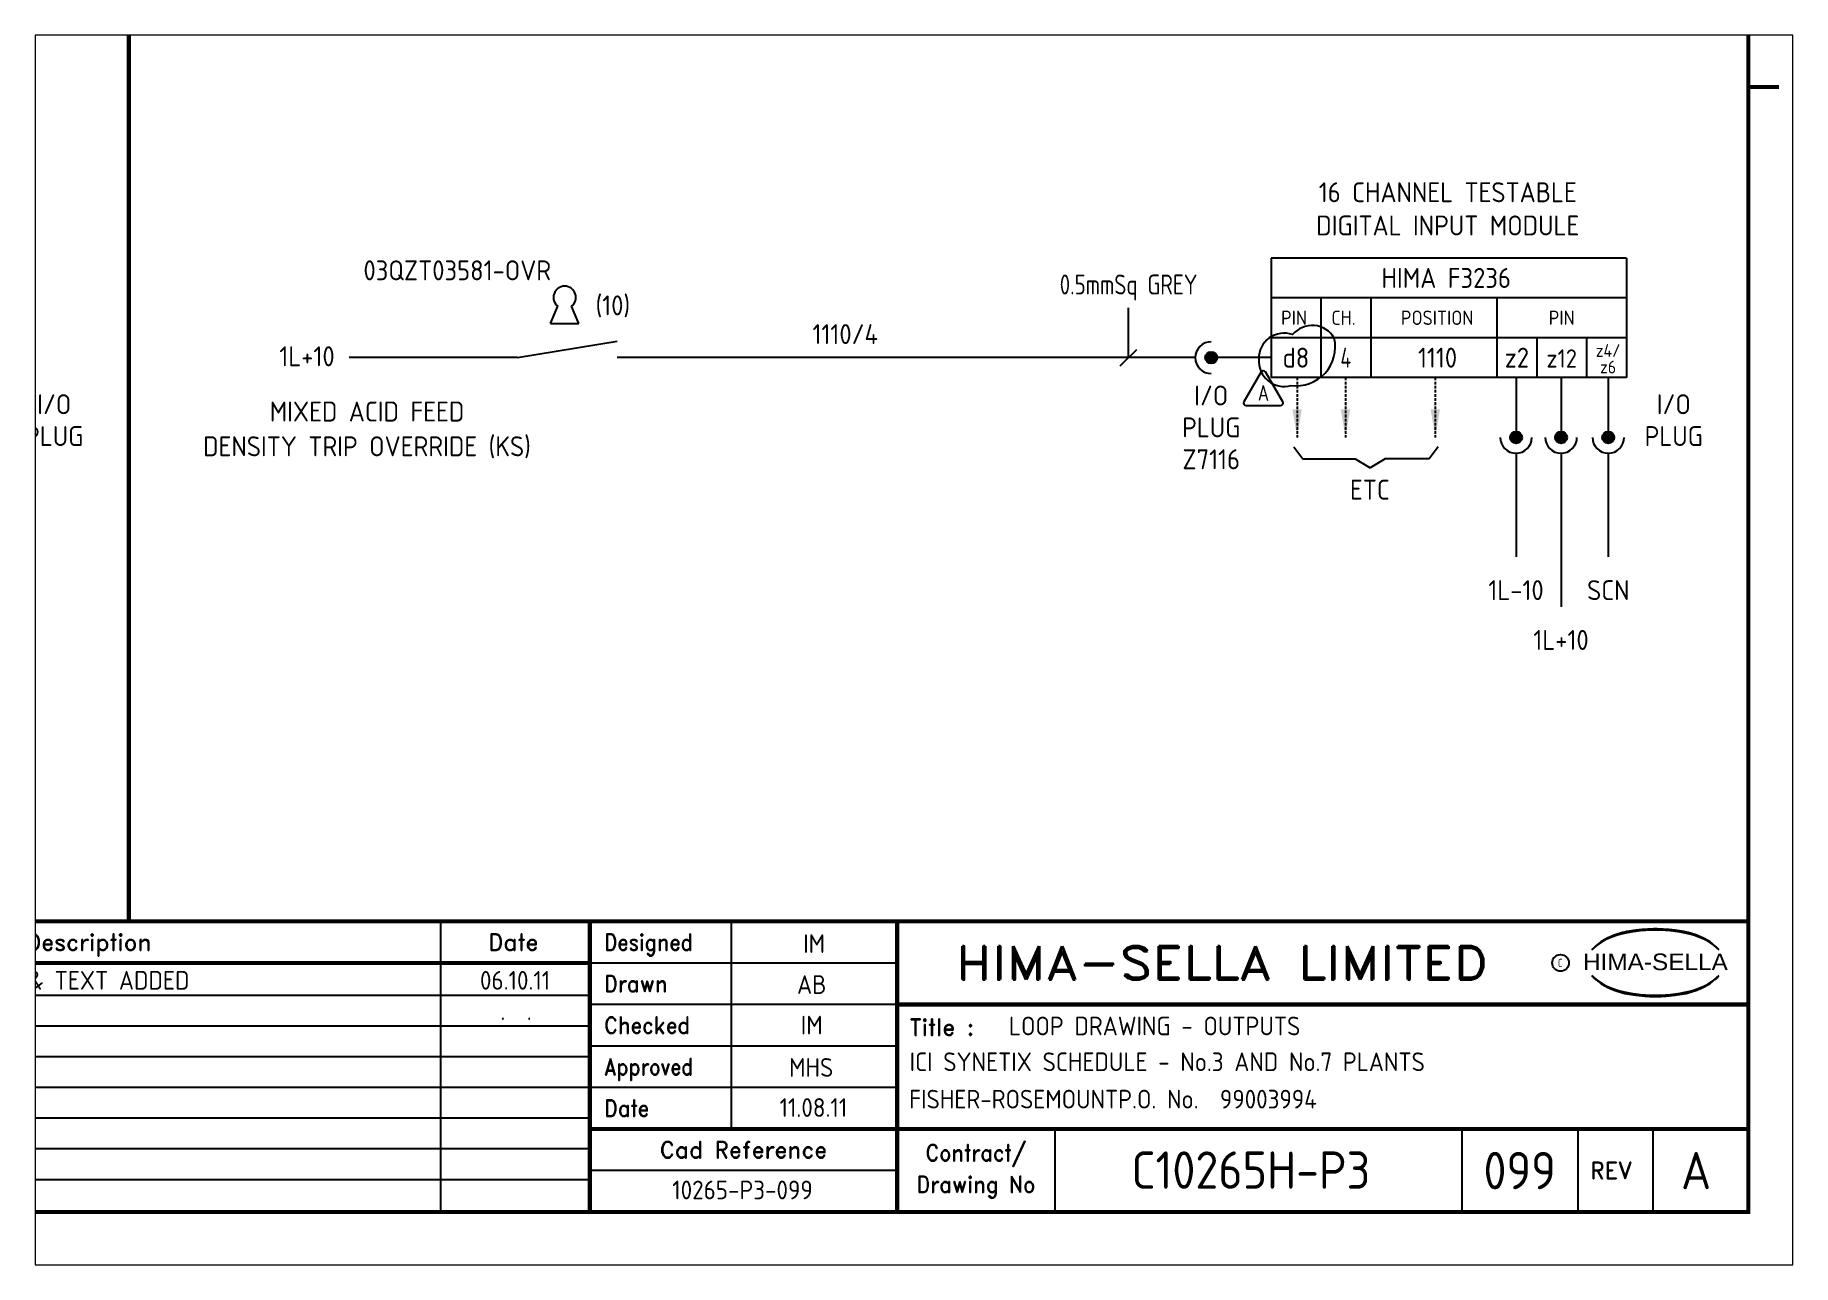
# Paper-space layout 'Layout1' of a CAD drawing. Extents: x 41 to 369, y 29 to 258.
# The model-space entities are those that its viewports show. They can reach past a viewport. Long polylines and large blocks are cut down to what shows.
import ezdxf
from ezdxf.enums import TextEntityAlignment as Align

# ---------------------------------------------------------------- set-up
doc = ezdxf.new("R2010")
doc.units = 0
doc.header["$LTSCALE"] = 0.25
doc.header["$MEASUREMENT"] = 0
doc.linetypes.add('HIDDEN2', pattern=[4.7625, 3.175, -1.5875])
for name, color, linetype in [('00-DRG_FRAME', 12, 'CONTINUOUS'), ('01-DRAW', 7, 'CONTINUOUS'), ('02-TEXT', 2, 'CONTINUOUS'), ('051-TEXT', 2, 'CONTINUOUS'), ('117', 7, 'CONTINUOUS'), ('117-TEXT', 2, 'CONTINUOUS')]:
    doc.layers.add(name, color=color, linetype=linetype)
doc.styles.add('ARIAL', font='arial.ttf', dxfattribs={"height": 2.5})
doc.styles.add('ISO', font='iso.shx')
doc.styles.add('ROMAND', font='ROMAND')
doc.styles.add('ROMANS', font='romans.shx', dxfattribs={"width": 0.8})

# ---------------------------------------------------------------- blocks, each defined once
blk = doc.blocks.new('A3-REVA')
at = {"layer": '051-TEXT', "style": 'ISO'}
for tag, p in [('DESIGNED', (292.01, 31.7)), ('A', (117.73, 27.28)), ('DES', (127.73, 27.28)), ('DRN', (137.73, 27.28)), ('CHKD', (147.73, 27.28)), ('APPD', (157.73, 27.28)), ('DATE', (256, 27.28)), ('DRAWN', (291.72, 26.77)), ('CHECKED', (291.72, 21.89)), ('APPD', (291.65, 16.79)), ('DATE', (291.92, 11.96))]:
    blk.add_attdef(tag, text='', height=2.25, dxfattribs=at).set_placement(p, align=Align.CENTER)
blk.add_attdef('DESCRIPTION', (165.03, 27.28), '', height=2.25, dxfattribs=at)
blk = doc.blocks.new('A3-REVB')
at = {"layer": '051-TEXT', "style": 'ISO'}
for tag, p in [('A', (124.85, -20.36)), ('DES', (134.85, -20.36)), ('DRN', (144.85, -20.36)), ('CHKD', (154.85, -20.36)), ('APPD', (164.85, -20.36)), ('DATE', (263.12, -20.36))]:
    blk.add_attdef(tag, text='', height=2.25, dxfattribs=at).set_placement(p, align=Align.CENTER)
blk.add_attdef('DESCRIPTION', (172.15, -20.36), '', height=2.25, dxfattribs=at)
blk = doc.blocks.new('A3-TITLE')
at = {"layer": '051-TEXT', "style": 'ISO'}
blk.add_attdef('TITLE_1', (315.46, 21.78), '', height=2.25, dxfattribs=at)
for tag, p in [('DRGNO', (376.96, 3.24)), ('REV.', (398.2, 3.24))]:
    blk.add_attdef(tag, text='', height=4.5, dxfattribs=at).set_placement(p, align=Align.CENTER)
blk = doc.blocks.new('A3-CONTRACT')
at = {"layer": '051-TEXT', "color": 41, "style": 'ISO'}
for tag, height, p in [('SCALE', 2.25, (106.71, 31.82)), ('DIMS', 2.25, (106.71, 26.8)), ('CONTRACT', 4.5, (344.94, 3.1)), ('CAD-REF', 2.25, (283.73, 1.84))]:
    blk.add_attdef(tag, text='', height=height, dxfattribs=at).set_placement(p, align=Align.CENTER)
for tag, p in [('TITLE_2', (303.86, 17.28)), ('TITLE_3', (303.79, 12.78))]:
    blk.add_attdef(tag, p, '', height=2.25, dxfattribs=at)
blk = doc.blocks.new('KEY')
at = {"layer": '01-DRAW'}
for p, q in [((-0.375, -0.5), (-0.183, -0.038)), ((0.375, -0.5), (0.183, -0.038)), ((-0.375, -0.5), (0.375, -0.5))]:
    blk.add_line(p, q, dxfattribs=at)
blk.add_arc((0, 0.2), 0.3, 307.477, 232.523, dxfattribs=at)
blk = doc.blocks.new('TRI-A')
at = {"layer": '01-DRAW'}
blk.add_lwpolyline([(-0.26, 2.55), (-2.34, -1.05, 0.57735), (-2.08, -1.5), (2.08, -1.5, 0.57735), (2.34, -1.05), (0.26, 2.55, 0.57735)], format="xyb", close=True, dxfattribs=at)
at = {"layer": '02-TEXT', "color": 2, "style": 'ROMANS', "width": 0.8}
blk.add_text('A', height=1.8, dxfattribs=at).set_placement((0, 0), align=Align.MIDDLE)

msp = doc.modelspace()

# ---------------------------------------------------------------- linework, layer by layer
at = {"layer": '00-DRG_FRAME'}
for p, q in [((247, 35.5), (247, 0.5)), ((282, 35.5), (282, 10.5)), ((265, 30.5), (302, 30.5)), ((265, 26.59), (112.7, 26.59)), ((302, 25.5), (265, 25.5)), ((265, 22.89), (112.7, 22.89)), ((265, 19.19), (112.7, 19.19)), ((265, 20.5), (302, 20.5)), ((265, 15.49), (112.7, 15.49)), ((302, 15.5), (265, 15.5)), ((265, 11.79), (112.7, 11.79)), ((321, 10.5), (321, 0.5)), ((370, 10.5), (370, 0.5)), ((384, 0.5), (384, 10.5)), ((393, 10.5), (393, 0.5)), ((265, 8.09), (112.7, 8.09)), ((265, 4.39), (112.7, 4.39)), ((302, 5.5), (265, 5.5))]:
    msp.add_line(p, q, dxfattribs=at)
at = {"layer": '00-DRG_FRAME', "const_width": 0.5}
msp.add_lwpolyline([(14.5, 0.5), (404.5, 0.5), (404.5, 271.5), (14.5, 271.5)], close=True, dxfattribs=at)
for points in [[(209.5, 35.5), (209.5, 266.5)], [(404.5, 136), (408.18, 136)], [(404.5, 35.5), (14.5, 35.5)], [(265, 35.5), (265, 0.5)], [(302, 0.5), (302, 35.5)], [(265, 30.5), (72.5, 30.5)], [(404.5, 25.5), (302, 25.5)], [(265, 10.5), (404.5, 10.5)]]:
    msp.add_lwpolyline(points, dxfattribs=at)
at = {"layer": '00-DRG_FRAME', "color": 3}
msp.add_circle((381.88, 30.5), 1, dxfattribs=at)
for centre, radius, start, end in [((391.78, 24.7), 9.76, 107.5931, 113.9452), ((393.1, 18.5), 15.94, 89.2698, 106.3911), ((392.1, 23.52), 10.99, 96.0146, 107.3203), ((393.29, 16.31), 18.28, 92.8917, 97.3734), ((393.24, 18.86), 15.73, 89.7805, 93.1738), ((393.36, 18.86), 15.73, 86.8262, 90.2195), ((393.51, 18.5), 15.94, 73.6089, 90.7302), ((393.31, 16.31), 18.28, 82.6266, 87.1083), ((394.51, 23.52), 10.99, 72.6797, 83.9854), ((394.83, 24.7), 9.76, 66.0548, 72.4069), ((390.6, 26.83), 7.24, 106.0532, 133.5024), ((390.88, 27.01), 7.3, 130.419, 136.057), ((390.11, 28.1), 5.98, 122.244, 131.6154), ((389.75, 28.78), 5.21, 111.8206, 122.8668), ((396, 26.83), 7.24, 46.4976, 73.9468), ((396.85, 28.78), 5.21, 57.1332, 68.1794), ((396.49, 28.1), 5.98, 48.3846, 57.756), ((395.73, 27.01), 7.3, 43.943, 49.581), ((390.88, 34.04), 7.3, 223.943, 229.581), ((390.6, 34.23), 7.24, 226.4976, 253.9468), ((390.11, 32.96), 5.98, 228.3846, 237.756), ((389.75, 32.28), 5.21, 237.1332, 248.1794), ((396, 34.23), 7.24, 286.0532, 313.5024), ((396.85, 32.28), 5.21, 291.8206, 302.8668), ((396.49, 32.96), 5.98, 302.244, 311.6154), ((395.73, 34.04), 7.3, 310.419, 316.057), ((391.78, 36.36), 9.76, 246.0548, 252.4069), ((393.1, 42.56), 15.94, 253.6089, 270.7302), ((392.1, 37.54), 10.99, 252.6797, 263.9854), ((393.29, 44.75), 18.28, 262.6266, 267.1083), ((393.24, 42.19), 15.73, 266.8262, 270.2195), ((393.51, 42.56), 15.94, 269.2698, 286.3911), ((393.36, 42.19), 15.73, 269.7805, 273.1738), ((393.31, 44.75), 18.28, 272.8917, 277.3734), ((394.51, 37.54), 10.99, 276.0146, 287.3203), ((394.83, 36.36), 9.76, 287.5931, 293.9452)]:
    msp.add_arc(centre, radius, start, end, dxfattribs=at)
at = {"layer": '117'}
for p, q in [((347.02, 115.4), (347.02, 101)), ((389.82, 115.4), (347.02, 115.4)), ((389.82, 115.4), (389.82, 101)), ((389.82, 110.6), (347.02, 110.6)), ((353.02, 110.6), (353.02, 101)), ((359.02, 110.6), (359.02, 101)), ((374.22, 110.6), (374.22, 101)), ((256.29, 103.4), (268.29, 105.4)), ((389.82, 105.8), (347.02, 105.8)), ((379.02, 105.8), (379.02, 101)), ((385.02, 105.8), (385.02, 101)), ((256.29, 103.4), (236.01, 103.4)), ((337.9, 103.4), (268.29, 103.4)), ((347.02, 103.4), (339.82, 103.4)), ((389.82, 101), (347.02, 101)), ((376.52, 101), (376.52, 93.8)), ((381.94, 101), (381.94, 93.8)), ((387.63, 101), (387.63, 93.8)), ((349.76, 92.66), (350.84, 91.22)), ((350.84, 91.22), (357.16, 91.22)), ((357.16, 91.22), (358.96, 90.14)), ((360.76, 91.22), (358.96, 90.14)), ((366.08, 91.22), (360.76, 91.22)), ((367.16, 92.66), (366.08, 91.22)), ((376.52, 91.88), (376.52, 79.4)), ((381.94, 91.88), (381.94, 73.4)), ((387.63, 91.88), (387.63, 79.4))]:
    msp.add_line(p, q, dxfattribs=at)
at = {"layer": '117', "color": 3}
for p, q in [((329.87, 103.4), (329.87, 109.4)), ((328.87, 102.4), (330.87, 104.4))]:
    msp.add_line(p, q, dxfattribs=at)
at = {"layer": '117', "linetype": 'HIDDEN2'}
for p, q in [((350.16, 101), (350.16, 93.8)), ((355.98, 101), (355.98, 93.8)), ((366.8, 101), (366.8, 93.8))]:
    msp.add_line(p, q, dxfattribs=at)
at = {"layer": '117'}
msp.add_lwpolyline([(354.64, 105.75, 0.520567), (349.61, 106.18, 0.520567), (349.61, 106.18, 0.520567), (345.54, 103.24, 0.520567), (345.54, 103.24, 0.520567), (349.44, 100.04, 0.520567), (349.44, 100.04, 0.520567)], format="xyb", close=True, dxfattribs=at)
for centre, radius in [((339.82, 103.4), 0.72), ((339.82, 103.4), 0.624), ((339.82, 103.4), 0.528), ((339.82, 103.4), 0.432), ((339.82, 103.4), 0.336), ((339.82, 103.4), 0.24), ((339.82, 103.4), 0.144), ((339.82, 103.4), 0.048), ((376.52, 93.8), 0.72), ((376.52, 93.8), 0.624), ((376.52, 93.8), 0.528), ((376.52, 93.8), 0.432), ((376.52, 93.8), 0.336), ((376.52, 93.8), 0.24), ((376.52, 93.8), 0.144), ((376.52, 93.8), 0.048), ((381.94, 93.8), 0.72), ((381.94, 93.8), 0.624), ((381.94, 93.8), 0.528), ((381.94, 93.8), 0.432), ((381.94, 93.8), 0.336), ((381.94, 93.8), 0.24), ((381.94, 93.8), 0.144), ((381.94, 93.8), 0.048), ((387.63, 93.8), 0.72), ((387.63, 93.8), 0.624), ((387.63, 93.8), 0.528), ((387.63, 93.8), 0.432), ((387.63, 93.8), 0.336), ((387.63, 93.8), 0.24), ((387.63, 93.8), 0.144), ((387.63, 93.8), 0.048)]:
    msp.add_circle(centre, radius, dxfattribs=at)
for centre, start, end in [((339.82, 103.4), 90, 270), ((376.52, 93.8), 180, 0), ((381.94, 93.8), 180, 0), ((387.63, 93.8), 180, 0)]:
    msp.add_arc(centre, 1.92, start, end, dxfattribs=at)
for points in [[(350.72, 97.16), (349.6, 97.16), (350.16, 93.8)], [(356.54, 97.16), (355.42, 97.16), (355.98, 93.8)], [(367.36, 97.16), (366.24, 97.16), (366.8, 93.8)]]:
    msp.add_solid(points, dxfattribs=at)

# ---------------------------------------------------------------- block references
at = {"layer": '00-DRG_FRAME'}
ref = msp.add_blockref('A3-CONTRACT', (-0.35, 0.19), dxfattribs=at)
ref.add_attrib('TITLE_2', 'ICI SYNETIX SCHEDULE - No.3 AND No.7 PLANTS', (303.51, 17.47), dxfattribs={"layer": '051-TEXT', "color": 41, "height": 2.25, "style": 'ISO'})
ref.add_attrib('TITLE_3', 'FISHER-ROSEMOUNTP.O. No.  99003994', (303.44, 12.97), dxfattribs={"layer": '051-TEXT', "color": 41, "height": 2.25, "style": 'ISO'})
ref.add_attrib('CAD-REF', '10265-P3-099', dxfattribs={"layer": '051-TEXT', "color": 41, "height": 2.25, "style": 'ISO'}).set_placement((283.38, 2.03), align=Align.CENTER)
ref.add_attrib('CONTRACT', 'C10265H-P3', dxfattribs={"layer": '051-TEXT', "color": 41, "height": 4.5, "style": 'ISO'}).set_placement((344.59, 3.3), align=Align.CENTER)
ref = msp.add_blockref('A3-REVA', (0, 0), dxfattribs=at)
ref.add_attrib('A', 'A', dxfattribs={"layer": '051-TEXT', "height": 2.25, "style": 'ISO'}).set_placement((117.73, 27.28), align=Align.CENTER)
ref.add_attrib('DESCRIPTION', 'PIN NUMBER CORRECTED & TEXT ADDED', (165.03, 27.28), dxfattribs={"layer": '051-TEXT', "height": 2.25, "style": 'ISO'})
ref.add_attrib('DATE', '06.10.11', dxfattribs={"layer": '051-TEXT', "height": 2.25, "style": 'ISO'}).set_placement((256, 27.28), align=Align.CENTER)
ref.add_attrib('DESIGNED', 'IM', dxfattribs={"layer": '051-TEXT', "height": 2.25, "style": 'ISO'}).set_placement((292.01, 31.7), align=Align.CENTER)
ref.add_attrib('DRAWN', 'AB', dxfattribs={"layer": '051-TEXT', "height": 2.25, "style": 'ISO'}).set_placement((291.72, 26.77), align=Align.CENTER)
ref.add_attrib('CHECKED', 'IM', dxfattribs={"layer": '051-TEXT', "height": 2.25, "style": 'ISO'}).set_placement((291.72, 21.89), align=Align.CENTER)
ref.add_attrib('APPD', 'MHS', dxfattribs={"layer": '051-TEXT', "height": 2.25, "style": 'ISO'}).set_placement((291.65, 16.79), align=Align.CENTER)
ref.add_attrib('DATE', '11.08.11', dxfattribs={"layer": '051-TEXT', "height": 2.25, "style": 'ISO'}).set_placement((291.92, 11.96), align=Align.CENTER)
for name, p, values in [('A3-REVB', (-7, 43.98), {'A': '.', 'DESCRIPTION': '.  .  .', 'DATE': '.  .'}), ('A3-TITLE', (0, 0), {'TITLE_1': 'LOOP DRAWING - OUTPUTS', 'DRGNO': '099', 'REV.': 'A'})]:
    msp.add_blockref(name, p, dxfattribs=at).add_auto_attribs(values)
at = {"layer": '117', "xscale": 4.5, "yscale": 4.5, "zscale": 4.5}
msp.add_blockref('KEY', (261.97, 109.76), dxfattribs=at)
at = {"layer": '117'}
msp.add_blockref('TRI-A', (346.09, 99.13), dxfattribs=at)

# ---------------------------------------------------------------- texts
at = {"layer": '00-DRG_FRAME', "color": 4, "style": 'ROMAND'}
for s, p in [('Description', (204.69, 32)), ('Date', (255.79, 32))]:
    msp.add_text(s, height=2, dxfattribs=at).set_placement(p, align=Align.CENTER)
for s, width, p in [('Designed', 0.87, (266.75, 32)), ('Drawn', 0.9, (266.75, 27)), ('Checked', 0.9, (266.75, 22)), ('Approved', 0.85, (266.75, 17)), ('Date', 0.9, (266.75, 12))]:
    msp.add_text(s, height=2, dxfattribs=dict(at, width=width)).set_placement(p)
at = {"layer": '00-DRG_FRAME', "style": 'ROMAND', "width": 1.15}
msp.add_text('HIMA-SELLA LIMITED', height=4, dxfattribs=at).set_placement((341.1, 30.5), align=Align.MIDDLE)
at = {"layer": '00-DRG_FRAME', "color": 3, "style": 'ISO', "width": 0.9}
msp.add_text('C', height=1, dxfattribs=at).set_placement((381.84, 30), align=Align.CENTER)
at = {"layer": '00-DRG_FRAME', "style": 'ARIAL', "width": 1.05}
msp.add_text('HIMA-SELLA', height=2, dxfattribs=at).set_placement((393.3, 29.63), align=Align.CENTER)
at = {"layer": '00-DRG_FRAME', "color": 4, "style": 'ROMAND'}
msp.add_text('Title :', height=2, dxfattribs=at).set_placement((303.5, 21.75))
for s, p in [('Cad Reference', (283.5, 8)), ('REV', (388, 5.5))]:
    msp.add_text(s, height=2, dxfattribs=at).set_placement(p, align=Align.MIDDLE)
at = {"layer": '00-DRG_FRAME', "color": 4, "style": 'ROMAND', "width": 0.9}
for s, p in [('Contract/', (311.5, 7.5)), ('Drawing No', (311.5, 3.5))]:
    msp.add_text(s, height=2, dxfattribs=at).set_placement(p, align=Align.MIDDLE)
at = {"layer": '117-TEXT', "style": 'ISO'}
for s, height, p in [('16 CHANNEL TESTABLE', 2.4, (368.3, 122.12)), ('DIGITAL INPUT MODULE', 2.4, (368.3, 118.12)), ('HIMA F3236', 2.4, (368.11, 111.8)), ('PIN', 1.728, (349.79, 107.34)), ('CH.', 1.728, (355.75, 107.34)), ('POSITION', 1.728, (367.02, 107.34)), ('PIN', 1.73, (382.02, 107.34)), ('d8', 2.4, (350.02, 102.2)), ('1110', 2.4, (367.07, 102.2)), ('z2', 2.4, (376.62, 102.2)), ('z12', 2.2, (382.02, 102.2)), ('z4/', 1.54, (387.6, 103.49)), ('z6', 1.54, (387.6, 101.5)), ('I/O', 2.4, (339.82, 97.64)), ('I/O', 2.4, (200.51, 96.59)), ('I/O', 2.4, (395.51, 96.59)), ('PLUG', 2.4, (339.82, 93.8)), ('PLUG', 2.4, (200.51, 92.75)), ('PLUG', 2.4, (395.51, 92.75)), ('Z7116', 2.4, (339.82, 89.96)), ('ETC', 2.4, (358.92, 86.3))]:
    msp.add_text(s, height=height, dxfattribs=at).set_placement(p, align=Align.CENTER)
for s, p in [('03QZT03581-OVR', (249.04, 113.92)), ('(10)', (267.77, 109.7)), ('1110/4', (295.75, 106.24)), ('1L+10', (230.95, 103.56)), ('MIXED ACID FEED', (238.17, 96.91)), ('DENSITY TRIP OVERRIDE (KS)', (238.17, 92.73)), ('1L-10', (376.52, 75.4)), ('SCN', (387.63, 75.4)), ('1L+10', (381.94, 69.4))]:
    msp.add_text(s, height=2.4, dxfattribs=at).set_placement(p, align=Align.MIDDLE)
for s, width, p in [('0.5mmSq GREY', 0.85, (329.87, 111.01)), ('4', 0.8, (356.02, 102.2))]:
    msp.add_text(s, height=2.4, dxfattribs=dict(at, width=width)).set_placement(p, align=Align.CENTER)

psp = doc.layouts.get("Layout1")

# ---------------------------------------------------------------- viewports
at = {"layer": '00-DRG_FRAME'}
psp.add_viewport(center=(205.05, 143.5), size=(328.08, 229.5991), view_center_point=(304.03, 68.19), view_height=148.1076, dxfattribs=at)

doc.saveas('drawing.dxf')
